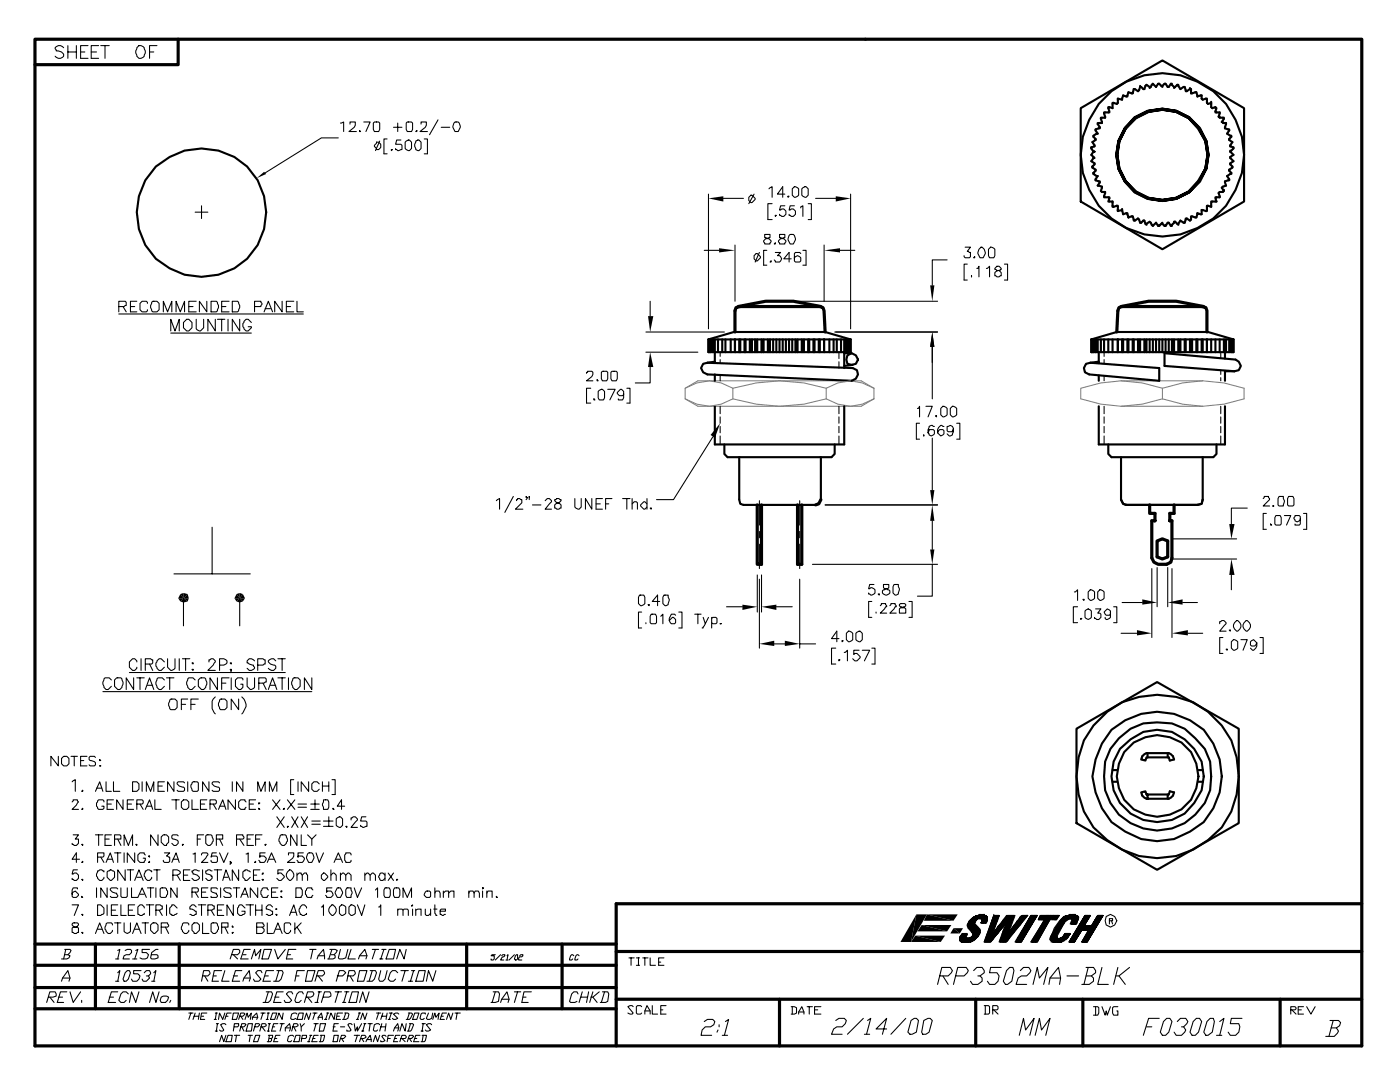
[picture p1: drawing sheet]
<svg xmlns="http://www.w3.org/2000/svg" width="279mm" height="216mm" viewBox="0 0 279 216" stroke-linecap="round" stroke-linejoin="round" font-family="sans-serif">
<g fill="none" stroke="#000" stroke-width=".42">
<path d="M221.8 18.2a16.3 16.3 0 0 1 26.1 9.1 16.3 16.3 0 0 1-7.3 17.4 16.3 16.3 0 0 1-18.8-1.1 16.2 16.2 0 0 1-2.5-22.9zM226.1 18.4v.2M227.5 17.1v.3M237.5 17.6v.2M31.1 33.2a13.2 13.2 0 0 1 20.3 2.8 12.9 12.9 0 0 1-9.5 19.2 12.9 12.9 0 0 1-14.2-16l1.3-3.2zM215.7 21.6l16.3-9.5 16.3 9.5v18.6l-16.3 9.5-16.3-9.5zM217.8 29.4l.4 .9h.2h-.2l-.4 .6 .6 .6h-.2l-.4 .7 .6 .4v.2l-.4 .4M217.8 29.4l.6-.2-.4-.8 .6-.5v-.2l-.4-.4v-.2l.9-.4-.5-.9 .9-.2-.4-.8 .2-.3h.6l-.2-1h.9l-.3-1.1h1.1l-.2-.8 .2-.2 .6 .2v-1.1l.9 .2 .2-.2v-.8l.8 .2 .2-.9 .9 .3 .2-.9 .9 .2 .2-.8 .8 .4 .4-.8 .9 .4 .4-.9 .6 .5v.2l.7-.9 .6 .7 .4-.7h.2l.7 .7v-.3l.4-.4h.2l.4 .7h.3l.4-.7h.2l.4 .9 .6-.7h.3l.4 .9 .8-.4 .2 .8 1.1-.4v.8l1.1-.2 .2 .9 .8-.3v.7l.2 .2 .9-.2v.8l.2 .2 .6-.2v.9l.2 .2 .7-.2v.2h.2l-.2 .8h.8l-.2 .9h.2v.2h.9l-.5 .8h.2v.2h.7l-.2 1.1 .8 .2-.4 .9 .8 .4-.4 .8 .7 .5-.5 .8 .7 .2v.2l-.7 .7M217.8 29.4v.2M218 33.2v.2l.6 .5v.2l-.4 .4M218 33.2v.2M218.2 34.5v.2l.9 .4-.5 .9 .9 .2-.4 .8 .8 .2-.2 .9 .2 .2h.7l-.3 1.1h1.1l-.2 .8h.8v1.1l1.1-.2v1"/>
<path d="M218.2 34.5v.2M219.1 24.5v.3M221.2 21.4v.2M241.7 20.3v.2M244.3 37.9v.2M245.5 30.3l.7 .6-.7 .4v.2l.7 .7-.7 .4 .5 .8-.7 .5 .4 .8-.8 .4 .4 .9-.8 .2 .2 .8-.9 .5 .5 .6-.3 .2h-.6l-.2 .2 .2 .9h-.8l.2 .8h-1.1v1.1l-.8-.2v1l-1.1-.2v.9l-.8-.3-.2 .9-1.1-.2v.6l-.2 .2-.9-.4-.2 .8-.8-.4-.4 .9-.7-.7h-.2l-.4 .9h-.2l-.4-.7h-.3l-.4 .7h-.2l-.4-.4v-.3l-.7 .7h-.2l-.4-.7-.6 .7-.7-.9-.6 .5v.2l-.4-.9-.9 .4-.4-.8-.8 .4-.2-.8-.9 .2M245.5 30.1v.2M223.1 41.9v.2l.8-.2 .2 .9 .9-.3 .2 .9M223.9 41.7v.2M225.2 43.2v.2M230.1 44.9v.2M231.3 44.9v.2"/>
<path d="M232.6 44.9v.2M236.4 44.2v.2M140.3 72.6l.9-.2 29 1 .8 .5 .2 .8-.4 .9-.8 .4-28.8-1.3-.9-.4-.4-.9zM141.4 67.7l5.1-1.5h18.2l5.1 1.5M141.4 67.7h28.4M141.4 67.7v2.6h28.4v-2.6M141.6 67.7v2.6M141.8 67.7v2.6M142.2 67.7v2.6M142.7 67.7v4.7M142.7 74.7v1.3M142.7 72.2l-1.5 .2"/>
<path d="M143.3 67.7v2.6M144.1 67.7v2.6M144.8 67.7v2.6M145.8 67.7v2.6M146.7 67.7v2.6v-2.6M147.5 67.7v2.6M147.7 67.7v2.6M148.6 67.7v2.6M148.8 67.7v2.6M149.6 67.7v2.6M150.1 67.7v2.6M150.7 67.7v2.6"/>
<path d="M151.1 67.7v2.6M152 67.7v2.6M152.4 67.7v2.6M153.2 67.7v2.6M153.7 67.7v2.6M154.3 67.7v2.6M154.9 67.7v2.6M155.6 67.7v2.6M156.2 67.7v2.6M156.8 67.7v2.6M157.5 67.7v2.6M158.1 67.7v2.6"/>
<path d="M158.7 67.7v2.6M159.2 67.7v2.6M160 67.7v2.6M160.4 67.7v2.6M161.3 67.7v2.6M161.5 67.7v2.6M162.3 67.7v2.6M162.6 67.7v2.6M163.4 67.7v2.6M163.6 67.7v2.6M164.5 67.7v2.6v-2.6M165.5 67.7v2.6"/>
<path d="M166.4 67.7v2.6M167 67.7v2.6M167.8 67.7v2.6M168.5 67.7v5.7M168.5 70.5h1.5M168.9 67.7v2.6M169.1 70.9l.9-.4 .8 .4 .4 .8-.4 .9-.8 .2-.9-.2-.2-.9zM169.3 67.7v2.6M169.5 67.7v2.6M170.2 72.8l-1.7 .2M216.7 72.6l.9-.2 13.7 1v2.6l-13.9-1.3-.9-.4-.2-.9zM217.8 67.7l5.1-1.5h18.2l5.1 1.5"/>
<path d="M217.8 67.7h28.4M217.8 67.7v2.6h28.4v-2.6M218 67.7v2.6M218.2 67.7v2.6M218.6 67.7v2.6M219.1 67.7v2.6M219.3 70.3v2.1M219.3 74.9v1.1M219.3 72.2l-1.7 .2M219.7 67.7v2.6M220.3 67.7v2.6M221.2 67.7v2.6"/>
<path d="M222 67.7v2.6M223.1 67.7v2.6v-2.6M223.9 67.7v2.6M224.1 67.7v2.6M225 67.7v2.6M225.2 67.7v2.6M226.1 67.7v2.6M226.3 67.7v2.6M227.1 67.7v2.6M227.5 67.7v2.6M228.4 67.7v2.6M228.8 67.7v2.6"/>
<path d="M229.4 67.7v2.6M230.1 67.7v2.6M230.7 67.7v2.6M231.3 67.7v2.6M232 67.7v2.6M232.4 70.5l14.2 1.2 .6 .5 .4 .8-.4 .9-.8 .2-14-1.1zM232.6 67.7v2.6M233.3 67.7v2.6M233.9 67.7v2.6M234.3 67.7v2.6M235.2 67.7v2.6M235.6 67.7v2.6"/>
<path d="M236.4 67.7v2.6M236.6 67.7v2.6M237.5 67.7v2.6M237.9 67.7v2.6M238.8 67.7v2.6M239 67.7v2.6M239.8 67.7v2.6M240 67.7v2.6M240.9 67.7v2.6v-2.6M241.7 67.7v2.6M242.6 67.7v2.6M243.4 67.7v2.6"/>
<path d="M244.3 67.7v2.6M244.5 70.3v1.2M244.7 67.7v2.6M245.3 67.7v2.6M245.7 67.7v2.6M246 67.7v2.6M246.4 74.1h-1.9v1.9M142.7 81.1v7.6h25.8v-7.6M144.6 88.7v1.9l.6 .6h20.7l.7-.6v-1.9M147.5 91.2v8.5l.2 .8 .7 .2h14.4M163.8 91.2v8.5M219.3 81.1v7.6h25.2v-7.6"/>
<path d="M221.2 88.7v1.9l.6 .6h20.3l.7-.6v-1.9M223.7 91.2v8.5l.4 .8 .7 .2h14.2l.8-.2 .2-.8v-8.5M214.8 145.4l16.1-9.3 16.3 9.3v18.8l-16.3 9.4-16.1-9.4zM218.2 144.8a15.4 15.4 0 0 1 12.7-6.2 16.1 16.1 0 0 1 15.9 19.9l-1.1 3.4-1.9 3.2a16.9 16.9 0 0 1-16.5 5.7l-3.4-1.3-2.9-1.9a15.4 15.4 0 0 1-6.2-12.7l.5-3.8 1-3.4zM221.8 145.6a13.6 13.6 0 0 1 18.4 0 13.6 13.6 0 0 1 0 18.4l-2.7 1.9a11.9 11.9 0 0 1-12.9 0l-2.8-1.9-1.9-2.7-1.3-3.2-.6-3.2 .6-3.4 1.3-3.1zM222 156h.9M222 153.7h.9M223.3 147.3l2.3-1.9 2.6-1 2.7-.3 3 .3 2.5 1 2.1 1.9 1.9 2.1 1.1 2.6 .2 2.9-.2 2.8a10.9 10.9 0 0 1-9.1 7.9 10.9 10.9 0 0 1-10.8-5.4l-1-2.5-.3-2.8 .3-2.9 1-2.6zM223.5 149.4l2.1-1.9a8.8 8.8 0 0 1 12.7 1.9 8.6 8.6 0 0 1 0 10.8 8.9 8.9 0 0 1-12.7 2.1 9.3 9.3 0 0 1-2.1-12.9zM224.4 150.1a8.2 8.2 0 0 1 12.1-1.4 8.2 8.2 0 0 1 0 12.2 8.2 8.2 0 0 1-12.1-1.3 8.4 8.4 0 0 1 0-9.5zM227.7 158.1l.9-.2 .2 .6h4.5l.2-.6 .8 .2-.2 .6-.8 .7h-4.5l-.8-.7zM228 150.9l.8-.6h4.5l.8 .6 .2 .6-.8 .3-.2-.7h-4.5l-.2 .7-.9-.3z"/>
<path d="M229 150.3v.8M229 158.5v.9M233 150.3v.8M233 158.5v.9M239.2 156h.8M239.2 153.7h.8"/>
</g>
<g fill="none" stroke="#000" stroke-width=".63">
<path d="M7 7.8h264.8v200.9h-264.8zM35.6 7.8v5.1h-28.6M226.5 23.5a9.2 9.2 0 0 1 10.7 0 9.2 9.2 0 0 1 3.5 10.1l-1.5 2.6a8.8 8.8 0 0 1-12.5 2.1 9.1 9.1 0 0 1-2.1-12.7 9.1 9.1 0 0 1 12.7-2.1l1.9 2.1a8.9 8.9 0 0 1-4.5 14 8.9 8.9 0 0 1-11.4-6 9.4 9.4 0 0 1 3.2-10.1zM146.7 66.2v-4.2l.2-.6 .8-.2h15.9l.6 .2 .3 .6 .2 4.2M147.3 61.2l5.5-1.1h5.5l5.5 1.1M222.9 66.2l.2-4.2 .2-.6 .6-.2h15.9l.9 .2 .2 .6v4.2M223.7 61.2l5.5-1.1h5.5l5.5 1.1M163.8 99.7l-.4 .8-.6 .2M151.1 100.7v11.9h.9v-11.9M159.2 100.7v11.9h.8v-11.9M229.4 100.7v1.7h1.1v1.5h-.6v7.4l.4 .9 .8 .4h1.7l.9-.4 .2-.9v-7.4h-.4v-1.5h.8v-1.7M230.9 107.9l1.1-.4 1 .4v3.2l-1 .4-1.1-.4z"/>
<path d="M7 188.4h116M7 197.1h116M7 192.6h116M19 188.4v12.9M35.8 188.4v12.9M93.1 188.4v12.9M112.2 188.4v12.9M123 189.9h148.8M123 199.4h148.8M155.6 199.4v9.3M194.7 199.4v9.3M216.1 199.4v9.3"/>
<path d="M255.5 199.4v9.3M271.8 180.3h-148.8v28.4M7 201.3h116"/>
</g>
<g fill="none" stroke="#000" stroke-width=".21">
<path d="M12.7 9.5a.93 .93 0 0 0-.9-.4 .93 .93 0 0 0-.8 .6l.2 .5a1.15 1.15 0 0 1 1.5 1 1.03 1.03 0 0 1-1.7 0M13.5 9.1v2.5M13.5 10.4h1.7M15.2 9.1v2.5M16.1 10.4h.8M17.6 9.1h-1.5v2.5h1.5M18.2 10.4h1.1M19.7 9.1h-1.5v2.5h1.5M20.1 9.1h1.7M21 9.1v2.5M27.7 9.1a.81 .81 0 0 1 1.1 .6l.2 .5v.4l-.2 .4a.81 .81 0 0 1-1.1 .6l-.4-.4-.2-.6 .2-1.1zM29.8 10.4h.9"/>
<path d="M31.3 9.1h-1.5v2.5M67.5 27.5h-3.4l-11.2 7M67.9 24.6l.7-.3v1.9M69.8 24.8v-.5h1.1v.7l-.2 .4-1.1 .8h1.5M71.8 26l.2 .2h-.2zM72.6 24.3h1.3l-.9 1.9M74.5 24.6a1.06 1.06 0 0 1 1.3 0v1.2l-.2 .4h-.9l-.2-.4zM75.1 28.4h.5l.4 .4v.6l-.4 .4h-.5v-.2l-.4-.4zM75.8 28.2l-.9 1.9M77.3 27.7h-.7v3h.7M78.1 29.8h.2l-.2 .3zM78.5 25.4h1.7"/>
<path d="M79.4 24.6v1.6M80 27.9h-.8l-.2 .9h1l.2 .2v.8l-.8 .3-.4-.3v-.2M81.1 24.6l.2-.3h.8l.2 .3v1.2l-.2 .4h-.8l-.2-.4zM81.1 28.2l.6-.3 .4 .5v1.2l-.4 .5-.8-.5v-1.2zM83 28.2l.6-.3 .4 .5v1.2l-.4 .5-.6-.3-.2-.6zM83.2 26v.2h-.2zM84 24.8v-.5h1.1v.7l-.2 .4-1.1 .8h1.5M84.7 27.7h.6v3h-.6M87.4 23.9l-1.7 3M88.1 25.4h1.6M90.6 24.6a.75 .75 0 0 1 1.1 0l.2 .8-.5 .8h-.6l-.4-.8zM141.4 38.7v26.9"/>
<path d="M144.4 39.6h4M149.9 38.9h.2l.6 .7v.2l-.6 .6h-.2l-.5-.4v-.6zM150.5 38.7l-1.1 1.9M153.5 37.7l.6-.4v2.1M156.6 38.7h-1.4l1-1.4v2.1M157.3 39.2h.2l-.2 .2zM158.1 37.7l.4-.4 .9 .4v1.2l-.2 .3-.7 .2-.4-.5zM160 37.7l.7-.4h.2l.4 .4v1.2l-.4 .5-.9-.5zM162.8 39.6h4M169.8 38.7v26.9M38.9 42.3h2.6M40.2 41.1v2.5"/>
<path d="M140.5 50h3M146.7 48.9v11.2M150.9 50.6h.2l.7 .6v.2l-.7 .7h-.2l-.4-.5v-.6zM151.6 50.4l-.9 1.9M152.6 46.8v.6l.9 .2 .4 .4-.2 .7h-1.1l-.2-.7 .4-.4 .9-.2v-.6zM153 50h-.6v2.9h.6M153.7 52.3l.2-.2v.2zM154.1 40.6h-.9v3.2h.9M154.5 48.7l.2-.2v.2zM154.7 50.4h1.1l-.6 .6h.4l.4 .6-.4 .7h-.9l-.2-.4M154.7 43h.2l-.2 .2zM155.6 46.8v.6l.8 .2 .4 .4-.2 .7h-1l-.2-.7 .4-.4 .8-.2v-.6z"/>
<path d="M156.6 41.1h-.8l-.2 .8 .4-.2h.4l.4 .4v.7l-.4 .4h-.4l-.4-.2v-.2M157.5 47a.75 .75 0 0 1 1 0l.3 .8-.5 .9h-.6l-.4-.9zM157.9 51.6h-1.5l1.1-1.2v1.9M158.5 41.1h-.8l-.2 .8 .4-.2h.4l.5 .4v.7l-.5 .4h-.4l-.4-.2v-.2M159.8 50.6l-.2-.2h-.8l-.3 .2v1.5l.3 .2h.8l.2-.2v-.7l-.2-.2-.4-.2-.7 .4v.2M159.8 41.5v-.2l.4-.2v2.1M160.2 50h.7v2.9h-.7M161.3 40.6h.6v3.2h-.6M164.5 48.9v11.2M167.6 50h3M189 51.9h-2.9v5M192.6 49.3h1.1l-.7 .9 .7 .2v.8l-.2 .2h-.9l-.2-.4"/>
<path d="M193 52.7h-.6v3.2h.6M193.9 55v.2v-.2M194.3 51.4l.2-.2v.2zM194.9 53.6h.3l.2-.5v2.1M195.8 49.3h.2l.4 .4 .2 .7-.4 1h-.6l-.4-.8 .2-.9zM196.8 53.6h.3l.4-.5v2.1M197.7 49.3l.8 .4v1.3l-.2 .4h-.8l-.2-.4v-1.3zM198.5 53.6v.2l.5 .2h.4l.4 .4v.6l-.4 .2h-.4l-.5-.2v-.6l.3-.2 .4-.2h.4v-.2h.2v-.2l-.4-.5h-.4zM200.4 52.7h.7v3.2h-.7M23.7 61.2h1.1l.4-.2v-.7l-.2-.2h-1.3v2.1M23.7 62.7h36.8M24.6 61.2l.6 1"/>
<path d="M26 61.2h.9M27.3 60.1h-1.3v2.1h1.3M29.4 60.5l-.2-.4h-.8l-.5 .4v1.3l.5 .4h.8l.2-.4M30.3 60.3l.2-.2h.8l.5 .4v1.3l-.5 .4h-.8l-.2-.2-.2-.6zM32.6 62.2v-2.1l.8 2.1 .9-2.1v2.1M34.1 66v-2.3l.8 2.3 .9-2.3v2.3M34.1 66.5h16.1M35.1 62.2v-2.1l.9 2.1 .8-2.1v2.1M37.3 63.7h.4l.6 .6v1.1l-.6 .6h-.4l-.7-.6v-1.1zM37.7 61.2h.8M39.2 60.1h-1.5v2.1h1.5M39.2 63.7v1.9l.6 .4h.2l.6-.6v-1.7"/>
<path d="M41.3 60.1v2.1l-1.5-2.1v2.1M42.1 60.1h1.1l.2 .2 .2 1.1-.4 .8h-1.1zM43 63.7v2.3l-1.5-2.3v2.3M43.4 63.7h1.5M44.2 61.2h.9M44.2 63.7v2.3M45.5 63.7v2.3M45.7 60.1h-1.5v2.1h1.5M46.4 60.1h1l.2 .2 .2 1.1-.4 .8h-1zM47.8 63.7v2.3l-1.4-2.3v2.3M50.2 64.3l-.7-.6h-.4l-.4 .4-.2 .5v.6l.6 .8h.4l.7-.6v-.2h-.7M50.8 61.2h1.3l.2-.5-.2-.6h-1.3v2.1"/>
<path d="M52.7 62.2l.9-2.1 .8 2.1M52.9 61.6h1.1M56.3 60.1v2.1l-1.5-2.1v2.1M57.2 61.2h.8M58.6 60.1h-1.4v2.1h1.4M59.3 60.1v2.1h1.2M117.1 74.5l.2-.4h.8l.2 .2v.4l-.2 .4-1 .9h1.2M117.9 77.5h-.8v2.9h.8M118.5 79.6l.2 .2h-.2zM119.2 75.8l.2 .2h-.2zM119.4 78.1l.6-.4h.2l.5 .4v1.3l-.3 .4h-.8l-.2-.4zM120.2 74.1h.9l.2 .2v1.3l-.2 .4h-.9l-.2-.4v-1.3z"/>
<path d="M121.3 77.7h1.5l-1.1 2.1M121.9 74.3a1.06 1.06 0 0 1 1.3 0v1.3l-.2 .4h-.9l-.2-.4zM124.5 78.5l-.3 .5h-.6l-.4-.5v-.2l.6-.6h.2l.5 .4v1.3l-.3 .4h-.8v-.2M125.1 77.5h.6v2.9h-.6M128.9 66.3h15.7M128.9 70.3h10.4M129.8 73.2v3.2h-3M129.8 60.1v3M143.7 70.3v.8M143.7 71.8v.6M143.7 74.9v1.1M157.7 60.1h29.4"/>
<path d="M166.6 66.3h20.5M167.4 70.3v1.2M167.4 72.2v1.2M186.1 69.2v10.4M220.3 70.3v.8M220.3 71.8v.8M220.3 74.9v1.1M243.6 70.3v1.2M243.6 73.9v.8M243.6 75.4v.6M99.1 99.9l.6-.4v2.1M102.4 99.1l-1.6 3.1"/>
<path d="M103.1 99.9l.2-.4h.4l.4 .2v.6l-1.2 1.3h1.5M105.2 99.3h-.2v-.2l.2 .2-.2 .4M105.6 99.3v-.2v.6M108.8 99.9l.4-.4h.4l.5 .4v.2l-1.3 1.5h1.3M110.7 99.7v.2l.4 .4 .9 .5v.6l-.5 .2h-.4l-.4-.2v-.6l.8-.5 .5-.4v-.2l-.5-.2h-.4zM114.7 99.5v1.7l.7 .4h.2l.4-.4v-1.7M118.1 99.5v2.1l-1.3-2.1v2.1M120.2 99.5h-1.2v2.1h1.2M122.1 99.5h-1.2v2.1M124.2 99.5h1.5M125.1 99.5v2.1M126.2 99.5v2.1"/>
<path d="M129.1 99.5v2.1M142.2 87.2l-7.8 12.5h-3.4M143.7 81.1v1.4M143.7 83.2v1.3M143.7 85.1v1.3M143.7 87v1.7M151.6 99.9v4.9M159.6 99.9v4.9M167.4 81.1v1.4M167.4 83.2v1.3M167.4 85.1v1.3M167.4 87v1.7"/>
<path d="M183.1 81.5h.2l.2-.4v2.1M183.5 84.5h-.6v3.1h.6M184.4 86.8v.2v-.2M184.8 81.1h1.3l-.9 2.1M186.1 87.4v10.4M186.5 85.1l-.7-.2-.4 .2-.2 .6v.7l.2 .4 .4 .2 .5-.2 .2-.2v-.7l-.2-.2h-.9l-.2 .7M186.7 83h.2v.2zM188.2 81.1l.8 .4v1.3l-.6 .4h-.2l-.5-.4v-1.3zM188.4 85.1l-.4-.2a1.21 1.21 0 0 0-.9 1.5l.6 .6 .7-.4v-.7l-.2-.2h-.7l-.4 .7M190.1 81.1l.8 .4v1.3l-.6 .4h-.2l-.4-.4v-1.3zM190.3 85.5l-.2 .6h-.9l-.2-.2v-.8l.7-.2 .4 .2a1.71 1.71 0 0 1 0 1.7l-.7 .2-.4-.4M190.9 84.5h.7v3.1h-.7"/>
<path d="M220.3 81.1v1.4M220.3 83.2v1.3M220.3 85.1v1.3M220.3 87v1.7M243.6 81.1v1.4M243.6 83.2v1.3M243.6 85.1v1.3M243.6 87v1.7M252.1 99.5l.2-.4h.9l.2 .6-1.3 1.3h1.3M255.3 99.1h.8v.4l.2 .4-.2 1.1h-.8l-.2-.2v-1.3zM257.2 99.1h.8l.2 .4v1.3l-.2 .2h-.8l-.2-.2v-1.3zM34.7 114.5h15.3"/>
<path d="M36.6 119.4v5.5M42.3 105.2v9.3M47.8 119.4v5.5M106.3 100.8h1.6M119 100.5h.8M120.9 100.5h.6M126.2 100.5l.4-.4h.4l.2 .2v1.3M127.6 118.7h.9l.2 .5v1.2l-.6 .5h-.3l-.4-.5v-1.2zM129.1 100.5l-.4-.4h-.2l-.7 .7v.2l.7 .6h.2l.4-.4M129.8 101.4h.2v.2zM132.5 118.7h.8v.5l.3 .4-.3 1-.4 .3h-.2l-.4-.5v-1.2zM151.1 114.7v7.4"/>
<path d="M151.6 106v1.3M151.6 108.6v4.9M151.6 115.6v13.7M152 114.7v7.4M159.6 106v1.3M159.6 108.6v4.9M159.6 115.6v13.7M162.1 112.6h25M164.7 100.8h22.4M174.4 116.6h-.8l-.2 .9 .4-.2 .6 .2 .2 .2v.6l-.6 .4-.6-.2v-.2M175.3 118.5h.2v.2zM176.3 116.6v.7l.2 .2h.5l.4 .2 .2 .2v.4a.85 .85 0 0 1-1.5 0v-.4l.2-.2 .4-.2h.5l.2-.2v-.7z"/>
<path d="M178.4 116.6h.9v.5l.2 .4-.2 1-.4 .2h-.3l-.4-.4v-1.2zM186.1 112.6v6.4h-3M186.1 103.9v5.7M214.4 118.1h.2l.5-.4v2.1M216.1 119.6h.2v.2zM217.2 118.1l.4-.4 .8 .4v1.3l-.2 .2-.6 .2-.4-.4zM219.1 118.1l.4-.4 .8 .4v1.3l-.2 .2-.6 .2-.4-.4zM229.9 113.5v13.7M230.9 113.2v7.9M233 113.2v7.9M233.9 113.5v13.7M233.9 111.5h12.9"/>
<path d="M233.9 107.5h12.9M245.7 114.7v3M248.9 101.4h-3.2v3.2M252.7 102.4h-.6v3.2h.6M253.6 104.6l.2 .2h-.2zM254.2 101h-.2h.2M254.6 102.9h.9l.2 .4v1.3l-.2 .2h-.9l-.2-.2v-1.3zM256.3 102.9h1.3l-.8 1.9M259.5 103.5l-.2 .4-.4 .2-.5-.2-.2-.4 .2-.6h.9l.2 .2v1.5l-.2 .2h-.9v-.2M260.1 102.4h.7v3.2h-.7M20.5 138h41.7M22.2 135.7l-.4-.4h-.8l-.5 .8 .2 1.1 .5 .4h.4l.6-.7"/>
<path d="M22.9 135.7l.4-.4h.8l.2 .2 .3 1-.3 .7-.4 .4h-.4l-.6-.7zM25.8 134.2h31.1M26.7 135.3v2.3l-1.5-2.3v2.3M27.3 132.1v-.2l-.4-.5h-.4l-.7 .7v1l.7 .7h.4l.4-.5v-.2M27.3 135.3h1.5M27.9 135.3v2.3M28.2 131.4v2.4M29 132.5h1.3l.2-.2v-.6l-.4-.3h-1.1v2.4M29 137.6l.8-2.3 .9 2.3M29.4 136.7h1.1M29.8 132.5l.7 1.3M32.8 132.1l-.6-.7h-.4l-.7 .9v.6l.7 .9h.4l.6-.7"/>
<path d="M32.8 135.7l-.4-.4h-.9l-.4 .8 .2 1.1 .5 .4h.4l.6-.7M33.2 135.3h1.5M33.4 131.4v1.7l.7 .7 .8-.5v-1.9M33.9 135.3v2.3M34.1 139.5h.8l.4 .4v1.3l-.4 .4h-.8l-.2-.2-.2-1.1zM35.8 131.4v2.4M36.4 131.4h1.5M37 131.4v2.4M37.5 139.5h-1.3v2.1M38.3 132.3h.2v.2zM38.3 133.6h.2v.2zM38.9 135.7l-.4-.4h-.8l-.4 .8 .2 1.1 .4 .4h.4l.6-.7"/>
<path d="M39.6 135.7l.4-.4h.9l.2 .2 .2 1-.2 .7-.5 .4h-.4l-.6-.7zM39.6 139.5h-1.5v2.1M41.7 132.1v-.4l.4-.3h.4l.5 .5-.5 .8-1 1.1h1.5M43 139.1l-.7 .8v1.5l.7 1.1M43.4 135.3v2.3l-1.5-2.3v2.3M43.8 132.7h.9l.4-.2 .2-.2v-.4l-.6-.5h-.9v2.4M44 139.5h.9l.4 .4v1.3l-.4 .4h-.9l-.2-.2-.2-1.1zM44.2 136.3h.9M45.7 135.3h-1.5v2.3M45.9 132.3h.2v.2zM46.1 133.6v.2l-.2-.2h.2v.4l-.2 .2M46.1 135.3v2.3"/>
<path d="M47.6 139.5v2.1l-1.5-2.1v2.1M48.3 139.1a2.42 2.42 0 0 1 .8 1.9l-.8 1.5M48.5 135.7l-.2-.4h-.9l-.4 .4v1.2l.6 .7h.4l.5-.4v-.7h-.5M49.3 135.3v1.6l.7 .7 .8-.4v-1.9M50.8 131.9l-.6-.5h-.5l-.4 .5v.4l1.3 .4 .2 .4a.81 .81 0 0 1-1.1 .7l-.4-.5M51.4 132.7h1.1l.4-.2v-.8l-.4-.3h-1.1v2.4M51.6 136.3h1.1l.4-.2v-.6l-.2-.2h-1.3v2.3M52.5 136.3l.6 1.3M53.6 137.6l.8-2.3 .8 2.3M54 136.7h1M55 131.9l-.4-.5a.81 .81 0 0 0-1 .7l.4 .4 .8 .2 .2 .2v.4l-.4 .5h-.4l-.6-.5M55.5 131.4h1.4"/>
<path d="M55.5 135.3h1.4M56.3 131.4v2.4M56.3 135.3v2.3M57.6 135.3v2.3M58.4 135.5l.2-.2h.9l.4 .4v1.2l-.6 .7h-.5l-.4-.4-.2-.7zM62.2 135.3v2.3l-1.5-2.3v2.3M128.1 122.1h-.7v3.2h.7M128.9 124.2v.3M129.3 120.6h.2v.3zM130 122.6h.8l.2 .4v1.2l-.2 .3h-.8l-.2-.3v-1.2zM131.7 120h-1.5l1-1.3v2.2M131.9 123l.4-.4v1.9"/>
<path d="M134.8 122.8l-.2-.2h-.6l-.4 .8v.4l.2 .4 .2 .3h.6l.2-.3v-.6l-.4-.4h-.2l-.6 .6M135.5 122.1h.6v3.2h-.6M138.6 122.6h1.3M139.3 122.6v1.9M140.3 123.2l.5 1.3 .6-1.3M140.8 124.5l-.5 .8h-.2M142 123.4l.2-.2h.7l.2 .2v.8l-.2 .3h-.7l-.2-.3M142 123.2v2.1M143.9 124.5h-.2h.2M145 121.1h3.2M154.5 128.5h2.1M154.9 121.1h3.2"/>
<path d="M159.6 128.5h3.2M166.8 129.3h-.9v3.2h.9M167.4 127.4h-1.5l1.1-1.5v2.2M167.4 131.7h.2l-.2 .2zM168.1 127.8h.2l-.2 .3zM168.5 130.2h.2l.4-.4v2.1M168.9 126.4l.4-.5 .9 .5v1.2l-.2 .2-.7 .3-.4-.5zM171 126.2l.7-.3 .4 .5v1.2l-.4 .5-.9-.5v-1.2zM171.4 129.8h-1v.8l.2-.2h.4l.7 .6v.2l-.7 .7h-.4l-.4-.5M172.1 129.8h1.5l-1.1 2.1M174 120h-.6v3.2h.6M174 129.3h.6v3.2h-.6"/>
<path d="M174.8 122.1v.2M175.7 120.9l.2-.5h.8l.3 .7h-.3l-.2 .4-.8 .8h1.3M177.6 120.9l.2-.5h.8l.3 .7h-.3l-.2 .4-.8 .8h1.3M179.7 120.4l-.2 .2 .2 .5 .9 .2 .2 .2v.8h-1.3v-.8l1.3-.6-.2-.5zM181.4 120h.6v3.2h-.6M215.1 121.1h-.9v3.1h.9M215.7 123.4h.2l-.2 .2zM216.7 121.7l.5-.2 .6 .4v1.3l-.6 .4-.7-.4v-1.3zM218.7 121.5h1l-.6 .8h.4l.2 .3v.6l-.4 .4h-.4l-.5-.2v-.2M221.6 122.1v.5l-.2 .2h-.6l-.2-.2-.3-.5 .7-.6 .6 .4v1.3l-.6 .4h-.2l-.2-.4M222.2 121.1h.7v3.1h-.7M223.7 126.4h3.2"/>
<path d="M223.9 120.2h4.1M236 120.2h3M237.1 126.4h2.9M243.4 124.5v-.5l.4-.2h.5l.4 .4v.3l-1.3 1.4h1.3M244.1 127.2h-.7v3.2h.7M244.7 129.5h.2v.3zM245.3 125.7h.2v.2zM245.7 128.1l.5-.5 .8 .5v1.2l-.2 .2-.6 .3-.5-.5zM246.8 123.8a1.08 1.08 0 0 1 .9 1.1 1.08 1.08 0 0 1-.9 1 1.18 1.18 0 0 1-.7-1 1.18 1.18 0 0 1 .7-1.1zM247.6 127.6h1.3l-.8 2.2M248.7 123.8a1.08 1.08 0 0 1 .9 1.1 1.08 1.08 0 0 1-.9 1 1.18 1.18 0 0 1-.6-1 1.18 1.18 0 0 1 .6-1.1zM250.8 128.3l-.4 .6h-.6l-.2-.2v-.6l.6-.5 .6 .7a1.21 1.21 0 0 1-.8 1.5l-.4-.5"/>
<path d="M251.5 127.2h.6v3.2h-.6M11.6 150.9v1.9l-1.4-1.9v1.9M12.3 151.3l.4-.4h.6l.5 .4v1.1l-.5 .4h-.6l-.4-.4zM14.2 150.9h1.3M14.4 156l.6-.4v2.3M14.8 150.9v1.9M16.1 151.8h.6M16.5 157.7v.2h-.2zM17.4 150.9h-1.3v1.9h1.3M19.1 157.9l.8-1.9 .6 1.9M19.1 151.1l-.3-.2h-.8l-.2 .2v.5l.2 .2 .8 .2 .3 .2v.4l-.3 .2h-.8l-.2-.2M19.3 157.3h1"/>
<path d="M19.9 151.6l.2 .2h-.2zM19.9 152.8h.2h-.2M21.2 156v1.9h1M22.6 156v1.9h1.3M22.6 159.6h-1.2v1.9h1.2M24.6 159.6v1.9l-1.3-1.9v1.9M26.5 156h.8l.4 .4v1.1l-.4 .4h-.8zM26.7 159.6h-1.3v1.9h1.3M28.4 156v1.9M29.2 157.9v-1.9l.9 1.9 .6-1.9v1.9M30.9 159.6v1.9h1.3M31.5 156.8h.9"/>
<path d="M32.8 156h-1.3v1.9h1.3M34.3 159.6h1.5M34.7 156v1.9l-1.3-1.9v1.9M35.1 159.6v1.9M36.2 140.5h.8M36.8 156.2l-.2-.2h-1l-.3 .4 .5 .4 .8 .3 .2 .2v.4l-.2 .2h-1l-.3-.2M37.5 156v1.9M38.1 140.5h.8M38.3 156.2l.2-.2h.9l.2 .2v1.5l-.2 .2h-.9l-.2-.2-.2-.6v-.5zM38.3 159.6v1.9h1.3M41.3 159.6h-1.3v1.9h1.3M41.7 156v1.9l-1.3-1.9v1.9"/>
<path d="M43.8 156.2l-.2-.2h-1.1l-.2 .4 .5 .4 .8 .3 .2 .2v.4l-.2 .2h-1.1l-.2-.2M46.4 156v1.9M47 159.6v1.9l-1.5-1.9v1.9M48.5 156v1.9l-1.3-1.9v1.9M51 159.6h-1.3v1.9h1.3M51.4 157.9v-1.9l.7 1.9 .8-1.9v1.9M53.8 157.9v-1.9l.6 1.9 .8-1.9v1.9M54.4 159.6l1.5 1.9M55.9 159.6l-1.5 1.9M57.4 159.6l1.4 1.9M58.6 155.6h-.6v2.9h.6M58.8 159.6l-1.4 1.9"/>
<path d="M59.5 156v1.9M61.6 156v1.9l-1.5-1.9v1.9M62.9 159.6v1.7M63.7 156.4l-.4-.4h-.6l-.5 .4v1.1l.5 .4h.6l.4-.4M64.3 156.8h1.3M64.3 156v1.9M64.6 159.6h.8l.2 .4v1.1l-.2 .4h-.8v-.4l-.3-.4zM65.6 156v1.9M66.3 155.6h.6v2.9h-.6M14.4 160l.2-.4h.9l.2 .4-1.3 1.5h1.3M14.6 166.6h1.1l-.7 .8h.7v.9l-.5 .4h-.4l-.4-.2v-.2M15.5 173.6h-.9l-.2 .8 .4-.2h.4l.5 .4v.7l-.5 .4h-.4l-.4-.2v-.2"/>
<path d="M15.5 177.4v-.2h-.9l-.2 .4v1.3l.2 .2h.6l.5-.5v-.2l-.7-.6-.6 .4v.2M15.9 171.4h-1.5l.8-1.2v1.9M16.3 168.5h.2v.2zM16.3 175.5h.2v.2zM16.3 178.9l.2 .2h-.2zM16.5 161.3v.2h-.2zM16.5 171.9v.2h-.2zM19.1 166.6h1.4M19.3 177.2v1.9M19.5 171h1l.2-.2v-.6h-1.2v1.9M19.7 166.6v2.1M20.1 171l.6 1.1"/>
<path d="M20.7 160l-.2-.4h-.8l-.4 .6v.7l.4 .6h.8l.2-.2v-.4h-.4M20.7 174v-.2l-.4-.2h-.4l-.4 .2-.2 .6v.4l.6 .9h.4l.4-.4v-.3M21 167.4h.8M21.2 172.1l.8-1.9 .6 1.9M21.4 174l.6-.4 .9 .4v1l-.7 .7h-.2l-.6-.7zM21.4 177.2v1.9l-1.3-1.9v1.9M21.4 160.4h.8M21.4 171.4h1M22.2 166.6h-1.2v2.1h1.2M22.9 167.4h1.2v-.6l-.2-.2h-1v2.1M22.9 170.2h1.2M23.5 177.4l-.2-.2h-1.1l-.2 .4 .4 .4 .9 .2 .2 .7-.2 .2h-1.1l-.2-.2"/>
<path d="M23.5 167.4l.6 1.3M23.5 170.2v1.9M24.1 177.2v1.7l.2 .2h.9l.2-.2v-1.7M24.8 168.7v-2.1l.8 2.1 .9-2.1v2.1M24.8 170.2v1.9M25 173.6v2.1l-1.5-2.1v2.1M25.4 160.4h.8M25.4 173.6h1.3M26 173.6v2.1M26.2 177.2v1.9h1.3l.9-1.9 .8 1.9M26.9 170.2v1.9l-1.5-1.9v1.9M26.9 175.7l.8-2.1 .9 2.1"/>
<path d="M27.1 168.5h.2v.2zM27.3 160.4h1.1l.2-.2v-.4l-.2-.2h-1.1v1.9M27.3 175h.9M27.9 160.4l.7 1.1M27.9 178.4h.9M29 161.5l.8-1.9 .7 1.9M29 170.6l-.2-.4h-.9l-.4 .4v1.1l.4 .4h.9l.2-.4v-.5h-.4M29.2 160.9h1.1M29.4 177.2h1.3M29.6 170.8h.2v.2zM29.8 171.9v.2h-.2zM30.1 177.2v1.9"/>
<path d="M30.3 174v-.2l-.5-.2h-.4l-.4 .2-.2 .6v.4l.6 .9h.4l.5-.4v-.3M30.7 173.6h1.3M31.1 177.2v1.9M31.3 173.6v2.1M31.5 166.6v2.1l-1.4-2.1v2.1M32 177.4l.2-.2h.8l.2 .2 .2 .4v.6l-.4 .7h-.8l-.2-.2zM32.2 167l.4-.4h.6l.5 .4v1.1l-.5 .4v.2h-.4l-.6-.6zM32.8 170.2h1.1l-.7 .6 .7 .2v.9l-.2 .2h-.9l-.2-.4M34.3 172.1l.8-1.9 .7 1.9M34.5 174.6h.8l.5-.2 .2-.4-.7-.4h-.8v2.1M34.5 171.4h1.1M35.3 177.2v1.9l-1.2-1.9v1.9"/>
<path d="M35.3 174.6l.7 1.1M35.6 166.8l-.3-.2h-.8l-.2 .2v.4l.2 .2 .8 .2 .3 .3v.4l-.5 .4h-.4l-.4-.4M36.2 160l.4-.4h.7l.4 .4v1.1l-.4 .4h-.7l-.4-.4zM36.4 168.5h.2l-.2 .2zM36.6 174.6h.9M37.9 173.6h-1.3v2.1h1.3M38.3 178h1.1l.2-.2v-.4l-.2-.2h-1.1v1.9M38.5 170.4l.4-.2v1.9M38.9 178l.7 1.1M39.4 167.4h.6M39.8 173.8l-.6-.2h-.5l-.4 .2 .2 .6 .9 .2 .4 .4a.81 .81 0 0 1-1.1 .7l-.4-.4M40 160.4h.9"/>
<path d="M40.2 170.6l.2-.4h.9l.2 .2-.4 .8-.9 .9h1.3M40.2 178h.9M40.4 173.6v2.1M40.6 166.6h-1.2v2.1M41.3 166.6h.8l.4 .8v.5l-.2 .4-.4 .4h-.4l-.4-.4v-1.5zM41.5 177.2h-1.3v1.9h1.3M41.9 160.4h1.1l.2-.2v-.4l-.2-.2h-1.1v1.9M42.3 173.8l-.4-.2h-.4l-.4 .2v.4l.2 .2 .8 .2v.2h.2v.5l-.4 .4h-.4l-.4-.4M42.5 160.4l.7 1.1M42.8 173.6h1.4M43.2 167.4h1.2v-.8h-1.2v2.1M43.2 170.2h-.9l-.2 .8 .2-.2h.9l.2 .2v.9l-.2 .2h-.9l-.2-.4"/>
<path d="M43.4 177.4l-.2-.2h-1.1v.6l.2 .2 .9 .2 .2 .4-.2 .5h-1.1v-.2M43.4 173.6v2.1M43.6 161.5l.8-1.9 .7 1.9M43.8 170.2l.9 1.9 .8-1.9M43.8 160.9h1.1M43.8 167.4l.6 1.3M44 177.2v1.9M44.4 175.7l.7-2.1 .8 2.1M44.7 175h.8M46.1 172.1h-.2v-.2l.2 .2-.2 .4M46.1 177.4l-.2-.2h-1l-.2 .2v.2l.4 .4 .8 .2 .2 .4-.2 .5h-1l-.2-.2M46.6 177.2h1.2"/>
<path d="M47.2 167.4h1.3l.2-.4-.2-.4h-1.3v2.1M47.2 177.2v1.9M47.6 173.6v2.1l-1.2-2.1v2.1M47.8 167.4l.9 1.3M48 179.1l.9-1.9 .6 1.9M48.3 178.4h1M49.1 160l-.2-.4h-.9l-.4 .4v1.1l.4 .4h.9l.2-.4M49.1 170.4l.4-.2v1.9M49.3 167.4h.7M49.7 160.4h.9M50 174l-.7-.4h-.4v.2l-.4 .2v1l.4 .5v.2h.4l.7-.7M50.6 166.6h-1.3v2.1h1.3"/>
<path d="M50.6 174.6h.6M51 171.9v.2h-.2zM51 167.4h.9M51.4 177.2v1.9l-1.4-1.9v1.9M51.6 160.2h.3l-.3 .2zM51.6 161.3l.3 .2h-.3zM51.9 173.6h-1.3v2.1h1.3M52.3 166.6h-1.3v2.1M52.3 175.5h.2v.2zM52.5 174.2v.2h-.2zM52.9 168.5h.2l-.2 .2zM52.9 170.2h-1v.8v-.2h.8l.4 .4-.2 .7-.2 .2h-.8l-.3-.4"/>
<path d="M53.3 172.1l.9-1.9 .8 1.9M53.6 177.6l-.3-.4h-.8l-.4 .6v.6l.4 .7h.8l.3-.5M53.8 171.4h.8M54.2 178h.8M55.2 163l1.5 2.1M55.5 177.2h-1.3v1.9h1.3M56.1 166.6h.8l.5 .8v.5l-.2 .4-.5 .4h-.4l-.6-.8v-.5zM56.1 177.8h.2l-.2 .2zM56.1 178.9l.2 .2h-.2zM56.5 173.6h-1v.8l.2-.2h.4l.6 .6v.2l-.6 .7h-.4l-.5-.4M56.7 161.3v.2h-.2zM56.7 163l-1.5 2.1"/>
<path d="M57.4 164.9h.2l-.2 .2zM57.4 174l.4-.4a1.08 1.08 0 0 1 .9 1 1.08 1.08 0 0 1-.9 1.1 1.12 1.12 0 0 1-.4-1.7zM57.6 170.6v-.4h1v.6l-.2 .4-1 .9h1.4M58.2 163l1.3 2.1M59.1 177.2h1l.2 .4v1l-.2 .5h-1zM59.3 166.6v2.1l-1.3-2.1v2.1M59.3 174.6l.4-.4h.4l.2 .4v1.1M59.3 174.2v1.5M59.5 160.4h1.7M59.5 161.1h1.7M59.5 163l-1.3 2.1M60.1 166.6v2.1h1.1"/>
<path d="M60.1 163l1.3 2.1M60.3 174.6l.4-.4h.5l.2 .4v1.1M60.5 170.2h-1v.8v-.2h.8l.4 .4-.2 .7-.2 .2h-.8l-.2-.4M61.4 166.6l.8 .8v1.3M61.4 163l-1.3 2.1M61.6 170.2h.6l.2 .2 .3 .8-.5 .9h-.6l-.4-.9 .2-.8zM62 160.4h1.7M62 161.5h1.7M62.2 163.8h1.7M62.2 164.5h1.7M62.4 177.6l-.2-.4h-.8l-.4 .6v.6l.4 .7h.8l.2-.5M63.1 170.2l.6 1.9 .9-1.9"/>
<path d="M63.1 166.6l-.9 .8M64.1 174.6l.5-.4h.2l.6 .6v.2l-.6 .7h-.2l-.5-.4zM64.6 163.8h1.9M64.6 164.9h1.9M65.6 163v1.9M66 174.6l.5-.4h.2l.4 .4v1.1M66 173.6v2.1M66.3 177.2h-1.1v.8v-.2h.8l.5 .8-.5 .5h-.8l-.2-.5M66.5 161.3l.2 .2h-.2zM66.7 172.1l.8-1.9 .9 1.9M67.1 171.4h.8M67.3 163.2l.6-.2 .5 .4v1.3l-.5 .4-.8-.4v-1.3z"/>
<path d="M67.3 177.2h.6l.5 .8-.5 1.1h-.6l-.4-.9zM67.9 174.6l.5-.4h.2l.4 .4v1.1M67.9 174.2v1.5M68.8 160.9h-1.5l.9-1.3v1.9M69 164.9h.2v.2zM69 174.6l.4-.4h.2l.5 .4v1.1M69.2 177.2h.9v.4l.2 .4-.2 1.1h-.9l-.2-.5v-1zM70.1 163.6v-.4l.4-.2h.4l.4 .4v.2l-1.2 1.5h1.2M70.1 170.6l-.3-.4h-.8l-.2 .4v1.1l.2 .4h.8l.3-.4M70.7 177.2l.6 1.9 .9-1.9M72.8 174.6l.4-.4h.2l.5 .4v1.1M72.8 174.2v1.5"/>
<path d="M73 163h-.8l-.2 .8h1l.2 .2v.9l-.8 .2-.4-.2v-.2M73.9 174.6l.4-.4h.2l.4 .4v1.1M74.9 177.6l.5-.4v1.9M76.8 174.6l-.4-.4h-.4l-.4 .6 .4 .9h.4l.4-.4M76.8 177.2h.9l.2 .4v1l-.2 .5h-.9l-.2-.5v-1zM76.8 174.2v1.5M77.5 174.2l1 1.5M78.5 174.2l-1 1.5M78.7 177.2h.9l.2 .4v1l-.2 .5h-.9l-.2-.5v-1zM79.2 175.5h.2l-.2 .2zM80.4 179.1v-1.9l.9 1.9 .8-1.9v1.9M84.9 178a.75 .75 0 0 1 1 0v.9l-.2 .2h-.6l-.4-.5z"/>
<path d="M86.8 178.2l.2-.4h.6l.2 .4v.9M86.8 177.2v1.9M88.5 178.2l.4-.4h.6v1.3M88.5 177.8v1.3M89.5 178.2l.5-.4h.6v1.3M93.6 178.2l.2-.4h.6l.2 .4v.9M93.6 177.8v1.3M94.6 178.2l.2-.4h.7l.2 .4v.9M96.3 177.2h.2l-.2 .2zM96.3 177.8v1.3M97.2 178.2l.2-.4h.8v1.3M97.2 177.8v1.3"/>
<path d="M99.1 178.9l.2 .2h-.2zM9.7 199h.9l.6-.2v-.5l-.2-.4h-1.1l-.6 2.1M9.9 199l.9 1M11.6 199h.9M12.3 195.8l.2-.6 1-1.5 .5 1.5-.2 .6M12.5 195.2h1.5M12.9 190.5h.6l.5 .2-.2 .4-.5 .2h-1M12.9 189.4h1.1l.2 .3-.7 .8M13.1 189.4l-.4 1.9M13.3 197.9h-1.2l-.7 2.1h1.3M14 197.9l.6 2.1 1.5-2.1M14.4 180.6h1.3l-.9 2.1"/>
<path d="M14.4 184.4v.2l.4 .4h.7l.2 .2v.9l-.5 .2h-.4l-.4-.2v-.9l.2-.2h.6l.5-.4v-.2l-.2-.3h-.9zM16.3 182.5h.2v.2zM16.3 186.1h.2v.2zM16.3 199.6v.4M19.1 186.3l.8-2.2 .8 2.2M19.5 180.6h.6l.6 .6v1l-.6 .5h-.6zM19.5 185.4h.8M21.4 180.6v2.1M21.8 199h.8M22.2 181.6h.9M22.4 184.6l-.2-.5h-.8l-.4 .9v.4l.2 .4 .4 .5h.4l.4-.5v-.2M22.9 184.1h1.2"/>
<path d="M23.1 195.8h.6M23.1 191.3h.6M23.5 180.6h-1.3v2.1h1.3M23.5 197.9h-1.3l-.6 2.1h1.5M23.5 194.1l.4-.4-.4 2.1M23.5 189.7l.4-.3-.4 1.9M23.5 184.1v2.2M24.1 180.6v2.1h1.1M24.8 184.1v1.7l.6 .5 .6-.5v-1.7M25 194.1l.4-.4h.4l.2 .4-.4 1.3-.4 .4h-.4l-.2-.4zM25 189.7l.4-.3h.6l.2 .3v.4l-.4 .4h-.6l-.4 .2-.2 .6h1.2M25.6 198.3l-.4-.4h-.6l-.5 .4-.4 1.3 .4 .4h.7l.4-.4"/>
<path d="M25.6 181.6h.9M26.5 186.3l.8-2.2 .9 2.2M26.5 191.3h.8M26.9 180.6h-1.3v2.1h1.3M26.9 185.4h.8M27.1 189.7l.4-.3-.6 1.9M27.7 197.9l-.6 2.1-.9-2.1-.4 2.1M28.2 193.7h-1.5v.6h.8l.4 .4-.2 .7-.4 .4h-.8l-.3-.4M28.4 184.1h1.2M28.8 181.2v-.2l-.4-.4h-.5l-.4 .4v1.5l.4 .2h.5l.4-.2v-.3M28.8 194.1l.4-.4h.6l.3 .6-.5 .4h-.4M29 184.1v2.2"/>
<path d="M29.2 180.6h1.5M29.6 194.7l.2 .5-.6 .6h-.6l-.2-.4M29.8 189.4h-1.4v.7h.8l.4 .4-.2 .6-.4 .2h-.6l-.5-.2M29.8 180.6v2.1M30.1 184.6l.4-.5h.6l.4 .5v1l-.6 .7h-.2l-.6-.7zM30.3 195.8h.6M30.7 194.1l.4-.4-.4 2.1M31.1 181.6h.9l.4-.2v-.6l-.4-.2h-.9v2.1M31.5 189.4h-.4l-.8 .7-.2 1 .2 .2h.6l.6-.2v-.4l-.2-.2h-1M31.8 197.9l-.7 2.1-.6-2.1-.7 2.1M31.8 181.6l.6 1.1M32.2 185h1.2l.3-.4-.3-.5h-1.2v2.2"/>
<path d="M32.2 199l.4-.2h.6l.5 .2-.3 .6-.4 .4h-.8l-.2-.4zM33 185l.7 1.3M33.2 180.6v2.1M34.1 199.6l-.2 .4M35.3 181.2l-.6-.6h-.4v.2l-.4 .4v1l.4 .3v.2h.4l.6-.5M37.7 184.6l-.2-.5h-.9l-.4 .9v.4l.6 .9h.5l.4-.5v-.2M38.3 184.6l.4-.5h.7l.4 .5v1l-.6 .7h-.5v-.2l-.4-.5zM39.2 181l-.5-.4h-.4l-.4 .4v.4h.4l.9 .4v.7l-.5 .2h-.4l-.4-.2M39.6 180.6h1.5M40.2 180.6v2.1M40.4 184.1v2.2h1.3M40.4 194.7h1.1l.4-.4-.2-.6h-1.1l-.4 2.1"/>
<path d="M40.9 194.7l.6 1.1M41.5 181.6h.8l.5-.2v-.6l-.5-.2h-.8v2.1M42.1 181.6l.7 1.1M42.3 184.1h.9l.4 .9v.4l-.2 .4-.4 .5h-.5l-.4-.5v-1.4zM42.5 194.7h.7M43.4 181.6h.8M44.2 185h1.3v-.9h-1.3v2.2M44.2 193.7h-1.4l-.5 2.1h1.3M44.7 180.6h-1.3v2.1h1.3M44.9 193.7l-.7 2.1h1.5M44.9 185l.6 1.3M46.4 184.8l.2 .2h-.2z"/>
<path d="M46.4 186.1h.2l-.2 .2zM46.4 190.5h1l.4-.4v-.4l-.2-.3h-1l-.7 1.9M46.6 180.6v2.1l-1.3-2.1v2.1M46.6 194.7h.8M46.6 190.5l.8 .8M48.3 193.7h-1.3l-.6 2.1h1.4M48.5 195.8l.2-.6 1-1.5 .3 1.5-.3 .6M48.5 190.5h.6M48.7 195.2h1.3M48.9 181.2l-.6-.6h-.5l-.4 .6v1l.4 .5h.5l.6-.5v-.4h-.6M49.1 180.6h1.5M50 189.4h-1.3l-.7 1.9h1.5"/>
<path d="M50 180.6v2.1M50.2 191.3l.6-1.9 .2 1.3 1.1-1.3-.5 1.9M51 181.6h1.3M51 180.6v2.1M51.2 185h1.3l.2-.4-.2-.5h-1.3v2.2h1.1l.4-.5v-.4l-.4-.4M52.3 194.1l-.2-.4h-.7l-.4 .4 1.1 1.3-.5 .4h-.8l-.2-.4M52.3 180.6v2.1M52.7 189.4h1.5l-.6 1.9h-1.3zM52.9 194.7h.7M53.1 197.9h1.1l.2 .4-.4 1.3-.4 .4h-1.1M53.3 184.1v2.2h1.1M53.6 197.9l-.7 2.1"/>
<path d="M54.4 181l-.4-.4h-.4l-.5 .4v.4l1.3 .4v.7l-.4 .2h-.4l-.5-.2M54.6 186.3l.9-2.2 .8 2.2M54.6 193.7h-1.5l-.6 2.1h1.5M54.8 189.4l.7 1.9 1.4-1.9M54.8 199h.9M55 182.5h.2v.2zM55 185.4h.9M55.2 181.4h-.2h.2M55.2 193.7h1.1l.2 .4-.4 1.3-.4 .4h-1.1M55.7 193.7l-.7 2.1M56.5 197.9h-1.3l-.6 2.1h1.5M57.4 190.5h.6"/>
<path d="M57.8 182.7l.8-2.1 .7 2.1M58 184.6l-.2-.5h-.9l-.2 .3v1.4l.5 .5h.4l.4-.5v-.2M58 182h1.1M58.4 198.3l-.2-.4h-.6l-.4 .4 1 1.3-.4 .4h-.9l-.2-.4M58.8 184.1v2.2M59.1 189.4h-1.5l-.4 1.9h1.2M59.1 194.7h.6M59.3 185l.8 1.3M60.1 184.1l-1.3 1.3M60.5 198.3l-.2-.4h-.6l-.4 .4-.5 1.3 .3 .4h.6l.4-.4M60.7 193.7h-1.4l-.5 2.1M61.2 181.2v-.2l-.5-.4h-.4l-.6 .8 .2 1.1 .4 .2h.4l.5-.2v-.3"/>
<path d="M61.2 199h.8l.4-.2 .3-.5-.3-.4h-1l-.7 2.1M61.4 193.7h1.5l-.7 2.1h-1.2zM61.4 199l.8 1M61.8 189.4h1.3M62.4 189.4l-.4 1.9M63.3 194.7h1l.5-.4-.2-.6h-1.1l-.6 2.1M63.3 191.3l.2-.6 1.1-1.3 .2 1.9M63.5 194.7l.8 1.1M63.5 197.9h.6M63.5 190.7h1.3M63.7 197.9l-.4 2.1M64.1 181h.2l.3-.4v2.1"/>
<path d="M64.6 199h1l.4-.2v-.5l-.2-.4h-1l-.7 2.1M65.8 181l.5-.4a1.08 1.08 0 0 1 .8 1 1.08 1.08 0 0 1-.8 1.1 1.12 1.12 0 0 1-.5-1.7zM65.8 189.4h1.1l.4 .3-.6 .8M66 190.5h.7l.2 .2v.4l-.4 .2h-1.1M66.3 189.4l-.7 1.9M66.9 197.9h1.3M67.3 194.7h1.1l.6-.6-.4-.4h-.9l-.6 2.1M67.5 197.9l-.6 2.1M67.7 181l.5-.4 .8 .4v1.2l-.2 .3-.6 .2-.5-.5zM67.9 189.4l-.4 1.7 .2 .2h.7l.6-.2 .4-1.7M68.8 197.9h.8M69.2 197.9l-.6 2.1"/>
<path d="M69.4 194.7h1.1l.4-.4-.2-.6h-1.1l-.4 2.1M69.8 194.7l.7 1.1M70.1 180.6l.8 .4v1.2l-.6 .5h-.2l-.5-.5v-1.2zM70.1 189.4l-.7 1.9h1.5M70.3 197.9h1.2l-.4 2.1h-1.5zM71.3 180.6l.9 2.1 .6-2.1M71.5 191.3l.3-.6 1-1.3 .4 1.3-.2 .6M71.8 193.7h1.4l-.6 2.1h-1.3zM71.8 190.7h1.4M73.7 197.9l-.7 2.1-.6-2.1-.6 2.1M73.9 193.7h1l.2 .4-.4 1.3-.4 .4h-1.1M74.3 193.7l-.6 2.1"/>
<path d="M74.3 189.4h1.3M74.9 189.4l-.6 1.9M75.6 181h.2l.2-.4v2.1M75.8 191.3h.6M76 193.7l-.4 1.7 .2 .4h.6l.4-.4 .5-1.7M76.2 189.4h.8M76.6 189.4l-.6 1.9M77.7 189.4h1.3l-.5 1.9h-1.5zM79.4 181.6l.2-.2h.6l.2 .2v1.1M79.4 194.1l-.4-.4h-.7l-.4 .4-.4 1.3 .4 .4h.6l.5-.4M79.4 181.4v1.3M80 193.7h1.5"/>
<path d="M80.4 181.6l.2-.2h.7l.2 .2v1.1M80.9 193.7l-.7 2.1M81.1 189.4l-.5 1.9-.8-1.9-.6 1.9M81.5 195.8h.8M82.1 180.8l.2-.2v.2zM82.1 193.7h.7M82.3 181.4v1.3M82.5 193.7l-.6 2.1M83 181.6l.4-.2h.6v1.3M83 181.4v1.3M83.6 193.7h1.3l-.4 2.1h-1.5zM84.9 181.4v1.1l.2 .2h.4l.4-.5"/>
<path d="M85.9 181.4v1.3M86.6 181.4h.6M86.8 180.6v1.6l.2 .5h.2M87 193.7l-.6 2.1-.9-2.1-.4 2.1M87.8 181.8h1.1v-.4h-.8l-.3 .2v.9l.5 .2 .6-.2M98.4 197.9h1.1l.2 .4-.2 1.5-.7 .2h-.8M98.8 190.5h-.6l-.2 .2h.6v.6l-.2 .3h-.4v-.3M98.8 197.9l-.6 2.1M99.9 190.5l-1.1 1.1M100.1 190.7l.2-.2h.5v.2l-.7 .4-.2 .5h.6M100.1 199.4h1.5M101 191.6h.4"/>
<path d="M101.2 190.7l.2-.2-.2 1.1M102.7 197.9h1.2M102.7 190.5l-1.1 1.1M102.9 190.7l.4-.2v.8l-.2 .3-.4-.3zM103.3 197.9l-.6 2.1M103.7 190.7l.2-.2h.5l-.3 .4h-.4l-.2 .2v.5h.6M104.4 199h.6M106 197.9h-1.4l-.5 2.1h1.3M114.5 190.7l-.2-.2-.4 .2-.2 .9h.4l.2-.3M115.4 198.3l-.3-.4h-.6l-.4 .4-.4 1.5 .2 .2h.8l.4-.2M115.6 190.7l-.2-.2-.5 .2-.2 .9h.4l.3-.3M116 199h1.3"/>
<path d="M116.2 197.9l-.6 2.1M117.5 197.9l-.4 2.1M118.3 197.9l-.6 2.1M118.3 199l.9 1M119.6 197.9l-1.3 1.1h-.4M120.2 197.9h1.1l.2 .4-.2 1.5-.4 .2h-1.1M120.7 197.9l-.7 2.1M125.5 191.1h1.1M125.9 191.1v1.5M127 191.1h.6M127 192.6h.6M127.4 191.1v1.5"/>
<path d="M128.3 191.1h1M128.7 191.1v1.5M129.8 191.1v1.5h1M131.4 192h.5M132.5 191.1h-1.1v1.5h1.1M187.5 194.7h1.7l.9-1-.4-.7h-1.7l-.9 3.4M188.2 194.7l1 1.7M190.7 194.7h1.7l.9-1-.5-.7h-1.7l-.8 3.4M192 186.5l-.4 .6M192.4 186.5l-.8 1 .6-1-.6 .8M192.4 186.5l-.6 1.2 .8-1.2-.8 1.5M192.4 186.5l-.8 1.2"/>
<path d="M192.6 186.9l-.6 1.1M192.6 187.1l-.4 .9 .6-.9-.4 .9M192.8 186.5l-.8 1.5M192.8 187.3l-.4 .7M193 188l.7-.9-.4 .9M193 184.6l.9-1.3-.9 1.5 1.1-1.7-.8 1.7M193 186.5l-1 1.5M193.3 185l1.2-2.1-1.2 2.3M193.5 183.7l1.7-1h1.4l.5 .4-.3 1h-1l.2-.4-.2-.4a1.08 1.08 0 0 0-1.3 1.1l1.1 1v.7a3.2 3.2 0 0 1-3.6 1.9l-.4-.5v-.6l.4-.6h1l-.2 .8h.9l.4-.2v-.6l-.8-1.1-.3-.6zM193.5 187.3l-.7 .7 .5-.7-.7 .7 .4-.7-.6 .7M193.5 187.1l-.5 .9M193.5 187.3l-.5 .7"/>
<path d="M193.5 183.7l-.2 .4M193.7 185.6l.8-1-.6 1.2 .8-1.2-.8 1.5M193.7 183.5l-.4 .9M193.9 186.9l-.4 .4M193.9 186.9l-.6 1.1M193.9 187.1l-.6 .9M194.3 186.5l.9-1.5-1.7 3M194.3 186.5v-.4l-1-.9-.3-.6a3.2 3.2 0 0 1 3.6-1.9l.5 .4-.3 1h-1l.2-.4-.2-.4a1.11 1.11 0 0 0-1.3 1.3l.9 .8 .2 .7a3.2 3.2 0 0 1-3.6 1.9l-.4-.5v-.6l.4-.4h1l-.4 .4 .9 .4M194.3 193.7l.6-.7h1.1l.4 .7v.4l-.8 .6h-.4M194.3 186.5l-.4 .4M194.3 183.1l-1 1.9M194.3 182.9l-1 2.1"/>
<path d="M194.5 184.4l-.8 1.2M194.7 184.8l-.6 1.3 .8-1.3-.8 1.5M194.7 182.9l-1.4 2.3M194.7 182.7l-1.4 2.5M194.9 187.1l.7-1-.9 1.2 .9-1.5-1.1 1.7 1.1-1.9-1.3 1.9M194.9 185l-.6 1.3M195.2 185l-1.7 3M195.2 182.7l-1.7 2.7 1.4-2.7-1.4 2.5M195.4 185.4l-1.3 2.3M195.4 185.4l-1.5 2.3M195.4 185.4l-1.5 2.6M195.4 185.2l-1.7 2.8 1.5-2.8-1.7 2.8"/>
<path d="M195.4 182.7l-1.7 2.7M195.4 182.7l-1.7 2.9M195.4 182.7l-.7 1M195.4 182.5l-.5 1 .7-1-.4 .8M195.6 194.7l.4 .5v.6l-.8 .6h-1.1l-.4-.6M195.6 186.3l-.4 .6M195.6 185.4l-1.3 2.3M195.8 182.5l-.4 .8M196 184.1l.8-1.4-.6 1.4M196 183.7l.6-1-.8 1.4M196 182.5l-.4 .8 .6-.8-.4 .8 .6-.8-.4 1 .4-.8M196.2 184.1l.9-1.2-.7 1.2 .7-1-.5 1"/>
<path d="M196.8 186.9l2.6-4.2-2.6 4.4M196.8 182.9l-.6 1.2M197.1 186.5l2.1-3.8-2.4 4M197.1 183.7l-.3 .4M197.1 183.5l-.5 .6M197.1 183.3l-.5 .8M197.3 185.8l1.9-3.1-2.1 3.6M197.5 185l1.5-2.3-1.5 2.5M197.5 185.4l1.5-2.7-1.7 2.9M197.7 184.4l1.1-1.7-1.1 2.1M197.9 183.9l.9-1.2-.9 1.4M198.1 183.5l.4-.8-.6 1"/>
<path d="M198.1 186.3l-1 1.7 .8-1.3M198.1 186.5l-1 1.5 .6-1.1M198.3 182.9l.2-.2-.4 .4M198.3 185.4l-1.5 2.6 1.3-2.2M198.3 182.7h1.1l-1.7 4.2 3.4-4.2h1.3l-1.7 4.2 3.3-4.2h1.1l-4.2 5.3h-1.3l.6-2.4 1.1-2.1-3.6 4.5h-1.3zM198.3 182.7h1.1l-1.5 4 3-4h1.7l-.9 2.3-.8 1.7 3.1-4h1.1l-4.4 5.3h-1.3l1.7-4.3-3.4 4.3h-1.3zM198.3 182.5v.2M198.5 184.8l-1.7 3.2 1.7-2.8M198.5 185.6l-1.2 2.4 1-1.9M198.5 186.9l2.6-4.2-2.8 4.4M198.8 184.4l-2.2 3.6 2.2-3.4M199 183.7l-2.4 4.3 2.4-4.1"/>
<path d="M199 185.2l-1.7 2.8 1.5-2.6M199 186.5l2.1-3.8-2.3 4M199.2 183.1l-2.8 4.9 2.8-4.5M199.4 184.6l-1.9 3.4 1.7-3.2M199.4 185.8l1.9-3.1-2.1 3.6M199.4 182.7l-2.8 4.6M199.4 182.9l-2.8 4.6M199.8 187.1l2.6-4.4-2.6 4.6M199.8 184.1l-2.3 3.9 2.1-3.6M199.8 185.4l1.5-2.7-1.7 2.9M199.8 193h-2.1l-.2 1.1h1.5l.4 .6-.2 1.1-.7 .6h-1l-.4-.6M200 186.7l2.4-4-2.4 4.2"/>
<path d="M200.2 188l.7-1.3-.7 1.3M200.2 185.8l1.9-3.1-1.9 3.4M200.2 183.5l-2.5 4.5 2.3-4.1M200.2 185l1.3-2.3-1.5 2.5M200.4 185.4l1.7-2.7-1.7 2.9M200.4 183.3l-2.5 4.4M200.7 184.8l1.2-2.1-1.5 2.5M200.7 184.4l.8-1.7-1.1 1.9M200.7 183.1l-2.6 4.4M200.9 193.7l.6-.7h.6l.3 .7-.5 2.1-.8 .6h-.4l-.5-.6zM200.9 182.9l-2.8 4.4M201.1 186.1l-1.1 1.9 1.1-1.7"/>
<path d="M201.1 183.9l.6-1.2-.8 1.4M201.1 183.5l.6-.8-.8 1.2M201.5 186.9l2.5-4.2-2.7 4.4M201.5 185.8l-1.3 2.2 1.1-1.7M201.5 185.4l-1.5 2.6 1.3-2.4M201.7 184.8l-1.9 3.2 1.7-3M201.7 184.6l-1.9 3.4M201.9 186.5l2.4-3.8-2.6 4M201.9 185.2l-1.5 2.8 1.3-2.6M201.9 184.1l-2.3 3.9 2.1-3.6M201.9 182.7l-1.2 1.9M202.1 183.5l-2.5 4.5 2.3-4.3"/>
<path d="M202.1 183.3l-2.5 4.4M202.4 186.1l1.9-3.4-2.2 3.6M202.4 184.6l-2 3.4 1.7-3M202.4 183.1l-2.8 4.4M202.4 182.7l-2.4 3.6M202.8 185.4l1.7-2.7-1.9 2.9M202.8 184.1l-2.1 3.9 1.9-3.6M203.2 185l1.3-2.3-1.5 2.5M203.2 183.5l-2.5 4.5 2.3-4.3M203.4 183.3l-2.5 4.7M203.6 184.6l1.1-1.9-1.3 2.1M203.6 193.7l.7-.7h1l.4 .7-.8 1h-1.1l-.6 .5-.4 1.2h2.1"/>
<path d="M203.6 182.9l-2.5 4.8M203.8 183.9l.9-1.2-.9 1.4M203.8 182.7l-2.5 4.6M204.5 183.3l.4-.6-.6 .8M204.9 182.7l-.9 1M205.1 182.7h-.2l-.2 .4M205.7 182.7l-2.9 5.3 3.2-5.3-3.2 5.3M205.7 182.7h1.3l-3.2 5.3h-1l2.9-5.3h1.3l-3.2 5.3h-1.2zM206 182.7l-3 5.3 3-5.3M206.2 182.7l-3.2 5.3 3.2-5.3-3 5.3zM206.2 196.4l.8-3.4 .4 2.2 1.7-2.2-.8 3.4M206.4 182.7l-3.2 5.3 3.2-5.3-3 5.3 3.2-5.3-3.2 5.3 3.2-5.3-3 5.3 3.2-5.3-3.2 5.3 3.2-5.3-3 5.3"/>
<path d="M207.6 182.7l-.4 .8 .4-.8M207.6 182.7h3.6l-.4 .8-1.3-.2-2.5 4.7h-1.3l2.8-4.5h-1.3zM207.6 182.7h3.9l-.7 .8h-1.3l-2.5 4.5h-1.3l2.8-4.5h-1.3zM208.3 183.5l.6-.8-.6 .8M208.5 183.5l.4-.8-2.9 5.3 3.1-5.3-3.1 5.3 3.1-5.3-2.9 5.3 3.1-5.3-3.1 5.3 3.1-5.3-2.9 5.3 3.1-5.3-3.1 5.3 3.1-5.3-2.9 5.3 3.2-5.3-3.2 5.3 3.2-5.3-3 5.3 3.2-5.3-3.2 5.3M208.7 182.7l-.4 .8 .4-.8-.6 .8 .4-.8-.4 .8 .4-.8-.6 .8 .4-.8-.4 .8 .4-.8-.7 .8 .5-.8-.5 .8 .5-.8-.7 .8 .5-.8-.5 .8 .5-.8-.7 .8M209.3 196.4l.2-1.2 1.7-2.2 .5 2.2-.2 1.2M209.5 195.2h2.2M209.8 186.9v.6l.4 .5M209.8 186.9l-.3 .6 .7 .5M210 188l3.1-5.3-3.1 5.3M210.2 188h1.5"/>
<path d="M210.8 183.5l.4-.8-.4 .8M210.8 182.7l-.4 .8 .6-.8-.6 .8zM210.8 182.7l-.6 .8 .4-.8-.4 .8 .4-.8-.6 .8 .4-.8-.4 .6 .4-.6-.6 .6 .4-.6-.4 .6 .4-.6-.7 .6 .5-.6-3 5.3M210.8 186.7l-.6 1.3M210.8 186.9l-.6 1.1M211 182.7l-.4 .8 .6-.8-.6 .8zM211 184.6l-.8 1.5M211 186.3l-1 1.7M211 187.1l-.6 .9 .4-.9-.6 .9M211 187.3l-.4 .7M211.2 187.3l-.4 .7M211.5 187.3l-.5 .7 .7-.7"/>
<path d="M211.5 183.9l-1.7 2.8M211.7 183.7l-1.1 1.5-.8 1.7M211.7 187.1l-.5 .9 .7-.9-.4 .9M211.7 183.7l-1.9 3.2M211.9 183.3l-2.4 4 2.6-4M211.9 183.5l-2.4 3.6M212.1 187.7l.8-1.4-1 1.7 .8-1.7-1 1.7M212.1 186.9l-.6 1.1M212.3 186.7l-.8 1.3M212.5 182.9l-2.7 4.8 2.7-4.8-2.7 4.6 2.5-4.4-2.8 4.4 2.6-4.4M212.5 186.3h1.1l-.5 .6M212.5 186.3l-.8 1.7"/>
<path d="M212.7 182.9l-2.9 4.8 2.9-5-2.9 5M212.9 182.7l-2.9 5.3 2.9-5.3-3.1 5.3M212.9 194.7h2.4M213.1 186.9l-.6 .6-.8 .5M213.1 182.7l-.8 1.7M213.4 182.7l-1.1 .2-.6 .8M213.4 182.7l-1.1 .2-.8 .8-1.1 1.5-.6 1.7M213.4 188l3.1-5.3-2.9 5.3 3.1-5.3-3.1 5.3M213.4 182.7h1.4M213.4 186.3l-.5 1M213.4 186.3l-.7 1M213.4 186.3l-.7 1.2"/>
<path d="M213.4 186.3l-.9 1.2 .6-1.2-.8 1.4M213.4 182.5l-.5 1 .7-1-.5 .8 .7-.8-.4 .8 .6-.8-.4 .8 .6-.8-.4 .8 .6-.8M213.4 182.7l-.9 1.2M213.4 182.7l-.7 1M213.6 186.3v.2M213.6 186.3l-.5 .8M213.6 186.3l-.7 .8M214.4 182.5l-.4 1 .6-1M214.4 182.5l-.4 .8M214.8 182.7l.5 .4-.2 .6M214.8 182.7l.5 .2-.2 .8M214.8 184.1v.3"/>
<path d="M214.8 182.7l-.8 1.7 1.1-1.7-.9 1.7 .9-1.5-.7 1.5 .9-1.3-.7 1.3 .7-1.1M214.8 182.7l-1 1.7 .8-1.7-.6 1M215.1 183.7l-.3 .7h-1v-.5l.2-.4-.4-.2-.7 .2-.4 .4-1.7 2.8v.4a1.18 1.18 0 0 0 1.7-.8h1.1l-.5 .6M215.1 183.7l-.3 .7h-1.2l.4-.9-.4-.2-1.1 .6-1.5 2.8v.4l.2 .2 .7-.2 .6-.8M215.9 185.6l.6-.8-.4 .8M216.3 184.8l-.4 .8 .4-.8M216.5 182.7h1.1l-1.3 2.1h1.5l1.3-2.1h1l-3.1 5.3h-1.1l1.5-2.4h-1.5l-1.5 2.4h-1l3.1-5.3h1.1l-1.3 2.1h1.5l1.3-2.1h1l-3.1 5.3h-1.1l1.3-2.4h-1.3l-1.5 2.4h-1zM216.7 182.7l-2.9 5.3 2.9-5.3M216.7 184.8l-.4 .8zM216.7 194.7h1.1l.4 .5v.6l-.8 .6h-1.5M216.7 193h1.5l.5 .7v.4l-.9 .6M217 184.8l-.5 .8 .5-.8-.5 .8 .7-.8-.5 .8 .5-.8-.5 .8 .7-.8-.4 .8 .4-.8-.4 .8 .6-.8-.4 .8 .4-.8-.4 .8 .6-.8"/>
<path d="M217 182.7l-3.2 5.3 3.2-5.3-3 5.3zM217.2 182.7l-3.2 5.3 3.2-5.3-3 5.3zM217.2 193l-.9 3.4M217.4 182.7l-3.2 5.3 3.2-5.3-3 5.3zM217.6 182.7l-3.2 5.3 3.2-5.3M219.1 182.7l-3 5.3 3-5.3-3.2 5.3M219.3 182.7l-3 5.3 3-5.3-3.2 5.3zM219.5 182.7l-3 5.3 3-5.3-3.2 5.3zM219.7 182.7l-3 5.3 3-5.3-3.2 5.3zM219.9 182.7l-3.2 5.3 3.2-5.3-2.9 5.3 3.1-5.3-3.1 5.3M219.9 193l-.8 3.4h2.1M220.8 182.9l.8-.4 .9 .4 .4 .8-.4 .9-.9 .4-.8-.4-.2-.9z"/>
<path d="M221.4 183.7h.6v-.4h-.6v1.1M221.8 183.7l.2 .7M223.1 193l-.9 3.4M223.3 194.7l1.3 1.7M225.4 193l-2.1 1.7h-.6M37.7 202.1h.8M38.1 202.1l-.4 1.3M38.7 202.8h.9M38.9 202.1l-.4 1.3M39.8 202.1l-.2 1.3M40.2 202.8h.4M41.3 202.1h-1.1l-.2 1.3h.9"/>
<path d="M42.8 203.4h.4M43 202.1h.4M43 205.7h.4M43.2 202.1l-.2 1.3M43.2 204.3h.4M43.4 204.3l-.2 1.4M44.9 202.1l-.5 1.3-.6-1.3-.2 1.3M45.1 204.5l-.2-.2h-.5l-.4 .2 .7 1-.3 .2h-.4l-.2-.2M45.1 206.6l-.4 1.3-.5-1.3-.4 1.3M45.1 202.8h.4M45.5 206.6h.9l-.3 1.3h-1zM46.1 202.1h-.8l-.4 1.3"/>
<path d="M46.6 202.1h1l-.4 1.3h-.8zM46.8 204.9h.6l.2-.2v-.4h-.8l-.2 1.4M46.8 206.6h1M47.2 206.6l-.2 1.3M47.8 202.8h.7l.4-.4-.2-.3h-.7l-.4 1.3M48 204.9h.7l.4-.4-.2-.2h-.6l-.5 1.4M48 202.8l.5 .6M48.3 204.9l.4 .8M48.9 203.4l.4-1.3 .2 .9 .7-.9-.2 1.3M49.5 204.3h.9l-.2 1.4h-1.1zM49.5 206.6h.9M50 206.6l-.3 1.3"/>
<path d="M50.4 203.4v-.4l.8-.9 .2 .9-.2 .4M50.4 203h1M50.8 204.9h.6l.5-.4-.3-.2h-.6l-.4 1.4M51 206.6h.9l-.5 1.3h-.8zM52.1 204.9h.6l.4-.2v-.2l-.2-.2h-.6l-.4 1.4M52.1 202.1h.8M52.3 204.9l.6 .8M52.5 202.1l-.4 1.3M53.1 203.4h.5M53.3 202.1h.5M53.3 205.7h.5M53.6 206.6h.8v.4l-.2 .2"/>
<path d="M53.6 202.1l-.3 1.3M53.6 204.3h.4M53.8 207.2h.4v.4l-.2 .3h-.7M53.8 204.3l-.2 1.4M53.8 206.6l-.2 1.3M54.4 202.1h.8l-.4 1.3h-.8zM54.4 204.9h.4M54.8 207.2h.4M55.5 204.3h-.9l-.4 1.4h.8M55.9 206.6h-.9l-.4 1.3h.9M55.9 204.3h.8M56.3 204.3l-.4 1.4"/>
<path d="M56.5 202.1l-.2 1.3-.6-1.3-.5 1.3M56.9 205.7v-.6l.9-.8 .2 .8-.2 .6M56.9 205.1h1.1M58.4 204.9h.7l.4-.2v-.2l-.2-.2h-.7l-.4 1.4M58.6 206.8l-.2-.2h-.4l-.4 .2-.2 .8 .2 .3h.4l.2-.3M58.6 204.9l.5 .8M59.1 206.6h.8l-.2 1.3h-1.1zM59.3 202.4l-.2-.3h-.5l-.4 .3-.2 .8 .2 .2h.4l.5-.2M59.7 202.1h.8l-.2 1.3h-1zM59.9 204.3l.2 .6v.8M60.1 207.2h.9l.2-.2v-.4h-.9l-.2 1.3M60.7 204.3l-.6 .6"/>
<path d="M61.4 207.9h.4M61.8 206.6h.4M62 202.1l-.4 1.3-.4-1.3-.5 1.3M62 206.6l-.4 1.3M62.4 202.1h.9M62.4 207.2h.5M62.7 204.3h.8M62.9 202.1l-.5 1.3M62.9 200h.6M63.1 204.3l-.4 1.4M63.5 203.4v-.4l.6-.9 .2 1.3M63.5 206.6h-.8l-.5 1.3h1.1"/>
<path d="M63.5 203h.8M63.9 204.3h1.1l-.4 1.4h-.9zM63.9 206.6h.9v.2l-.2 .8-.3 .3h-.6M64.1 206.6l-.2 1.3M64.8 203.4h.4M65.2 202.1h.4M65.4 202.1l-.4 1.3M66.5 204.9h.4M66.7 206.6h.8l-.2 1.3h-.8zM66.9 202.1l-.2 1.3-.7-1.3-.4 1.3M67.3 202.8h.4M67.5 204.3h-.8l-.2 1.4h.8"/>
<path d="M67.9 207.2h.7l.4-.4-.2-.2h-.6l-.5 1.3M67.9 204.9h.9M68.2 207.2l.4 .7M68.4 202.1h-1.1l-.2 1.3h.8M68.4 200h.6M68.8 202.1h.6l.2 .3-.2 .8-.4 .2h-.6M69 202.1l-.4 1.3M70.3 204.5l-.2-.2h-.5l-.2 .2 .7 1-.3 .2h-.6v-.2M70.7 204.3l.2 1.4 .4-.8v.8l.9-1.4M70.7 206.6h1.1M71.1 203.4h.4M71.3 206.6l-.4 1.3"/>
<path d="M71.5 202.1h.5M71.8 202.1l-.5 1.3M72 207.2h.6l.4-.2v-.2l-.2-.2h-.6l-.4 1.3M72.2 205.7h.4M72.2 207.2l.4 .7M72.6 204.3h.4M72.8 204.3l-.4 1.4M73 207.9l.9-1.3 .2 1.3M73.2 202.1l-.4 1.3-.4-1.3-.4 1.3M73.2 207.4h.9M73.4 204.3h.9M73.9 204.3l-.2 1.4"/>
<path d="M75.1 202.1h.9M75.6 202.1l-.5 1.3M75.8 204.5l-.2-.2h-.5l-.4 .2-.2 1 .2 .2h.4l.3-.2M75.8 206.6l-.4 1.3-.5-1.3-.4 1.3M76 204.9h.8M76.2 202.8h.8M76.2 204.3l-.4 1.4M76.4 202.1l-.4 1.3M77 206.8l-.2-.2h-.4l-.2 .2 .6 .8-.4 .3h-.4v-.3M77 204.3l-.2 1.4M77.3 202.1l-.3 1.3M77.5 203.4h.4"/>
<path d="M77.5 207.2h.4M77.7 202.1h.6M78.1 202.1l-.4 1.3M78.5 205.7l.2-.6 .7-.8 .2 .8-.2 .6M78.5 206.6h-1l-.2 1.3M78.7 205.1h.9M78.7 207.2h.5M79.6 202.4l-.2-.3h-.4l-.5 .3 .9 .8-.4 .2h-.5l-.2-.2M79.8 206.6h-.8l-.5 1.3h.9M80 207.2h.9l.2-.4-.2-.2h-.7l-.4 1.3M80.2 207.2l.7 .7M81.1 204.3l-.2 1.4-.7-1.4-.4 1.4"/>
<path d="M81.5 202.1h.6l.2 .3-.6 1h-.6M81.5 207.2h.6l.4-.4-.2-.2h-.6l-.4 1.3M81.7 204.3h.6l.2 .2-.6 1.2h-.6M81.7 202.1l-.4 1.3M81.7 207.2l.4 .7M81.9 204.3l-.4 1.4M82.8 202.1h.8l-.4 1.3h-.9zM82.8 207.2h.4M83.8 206.6h-.8l-.5 1.3h1.1M84 205.7h.5M84.2 206.6h.9v.2l-.2 .8-.2 .3h-.7M84.2 204.3h.7"/>
<path d="M84.5 204.3l-.3 1.4M84.5 206.6l-.3 1.3M84.9 202.4v-.3h-.7l-.2 .3-.2 .8 .2 .2h.5l.2-.2M85.5 202.1l-.4 1.1 .2 .2h.4l.4-.2 .3-1.1M86.1 204.5l-.2-.2h-.4l-.4 .2 .8 1-.4 .2h-.4l-.2-.2M86.4 203.4l.4-1.3 .2 .9 .6-.9-.2 1.3M88.1 202.8h.4M89.1 202.1h-.8l-.5 1.3h.9M90.4 202.1l-.4 1.3-.5-1.3-.4 1.3M90.8 202.1h1.1M91.2 202.1l-.2 1.3M99.9 200l.2-.6 1.1-1.5 .4 1.5-.2 .6"/>
<path d="M126.4 200.9l-.2-.2h-.5l-.4 .2 1.1 1.2-.2 .3h-.5l-.4-.3M128.1 200.9l-.3-.2h-.6l-.2 .2v1.2l.2 .3h.6l.3-.3M128.7 202.4v-.7l.4-1 .7 1v.7M128.7 201.7h1.1M130.2 200.7v1.7h1M131.9 201.5h.4M132.9 200.7h-1v1.7h1M140.5 203.8l.7-.4h1l.5 .4-.2 .7-.7 .4h-1l-.7 .6-.2 1.1h2.1M143.3 205.5l-.2 .5M143.5 204.5v.4M144.1 206.6h1.1M144.8 203.8l.6-.4-.8 3.2"/>
<path d="M157.9 200.9h.6l.5 .2v1l-.5 .3h-.6M158.1 200.9v1.5M159.4 202.4v-.5l.6-1 .4 1v.5M159.4 201.9h1M161.1 200.9h1M161.5 200.9v1.5M162.6 201.5h.6M163.8 200.9h-1.2v1.5h1.2M166.8 203.6l.6-.4h1.1l.4 .4-.2 .7-.6 .6h-1.1l-.6 .4-.5 1.1h2.2M172.3 203.2l-3.2 3.2M172.5 206.4h1.1M173.1 203.6l.7-.4-.9 3.2"/>
<path d="M177 205.3h-2.2l2.2-2.1-.9 3.2M180.8 203.2l-3 3.2M181.8 203.6l.7-.4h.4l.4 .4-.4 2.4-.9 .4h-.4l-.4-.4zM184.4 203.6l.8-.4h.4l.5 .4-.7 2.4-.6 .4h-.7l-.2-.4zM196.4 200.7h.9l.2 .2v1.2l-.2 .3h-.9M196.6 200.7v1.7M198.1 201.5h.9l.2-.2v-.4l-.2-.2h-.9v1.7M198.3 201.5l.9 .9M203.4 206.6l.9-3.4 .4 2.3 1.7-2.3-.9 3.4M206.6 206.6l.8-3.4 .5 2.3 1.6-2.3-.8 3.4M218.2 200.9h.9l.2 .2v1l-.2 .5h-.9M218.7 200.9v1.7"/>
<path d="M219.9 200.9l.7 1.7 .2-.9 .2 .9 .6-1.7M223.1 200.9h-.9l-.2 .2v1l.2 .5h.9v-.9h-.2M228.8 204.9h1.1M231.4 203.2h-2.2l-1 3.4M232.2 203.8l.6-.6h.7l.4 .6-.6 2.2-.7 .6h-.6l-.4-.6zM234.9 203.8l.7-.6h1l.5 .6-.2 .5-.7 .6h-.4M236.2 204.9l.4 .6-.8 1.1h-1.1l-.4-.6M238.1 203.8l.7-.6h.6l.4 .6-.6 2.2-.7 .6h-.6l-.4-.6zM241.5 203.2h.6l.3 .6-.5 2.2-.8 .6h-.4l-.5-.6 .7-2.2zM242.8 206.6h1M243.4 203.8l.9-.6-.9 3.4M247.9 203.2h-2.2l-.2 1.1h1.7l.2 .6-.2 1.1-.6 .6h-1.1l-.4-.6"/>
<path d="M257.6 201.5h.8l.3-.4-.3-.2h-.8v1.5M257.8 201.5l.9 .9M259.1 201.5h.6M260.1 200.9h-1v1.5h1M260.8 200.9l.8 1.5 .9-1.5M265.4 203.6h1.7l.4 .4-.2 .7-.6 .4M265.6 205.1h1.1l.4 .6-.2 .5-.6 .6h-1.7M266.1 203.6l-.9 3.2"/>
</g>
<g fill="none" stroke="#808080" stroke-width=".21">
<path d="M136.7 77.5a8.4 8.4 0 0 1 9.6 0M136.7 79.6a8.4 8.4 0 0 0 9.6 0M146.3 77.5a30 30 0 0 1 18.6 0M146.3 79.6a30 30 0 0 0 18.6 0M146.3 77.5v2.1M164.9 77.5a8.4 8.4 0 0 1 9.5 0M164.9 79.6a8.4 8.4 0 0 0 9.5 0M164.9 77.5v2.1M174.4 77.5l-2.5-1.5h-32.6l-2.6 1.5v2.1l2.6 1.5h32.6l2.5-1.5M174.4 77.5v2.1M223.7 76h16.3M232 77.5a23.1 23.1 0 0 1 16.3 0v2.1a23.1 23.1 0 0 1-16.3 0"/>
<path d="M232 77.5a23.1 23.1 0 0 0-16.3 0v2.1a23.1 23.1 0 0 0 16.3 0M232 77.5v2.1M223.7 81.1h16.3"/>
</g>
<g fill="#000">
<path d="M51.2 35.6l1.5-1.3 .4 .4zM141.4 39.6l3-.4v1zM166.8 39.2l3 .4-3 .6zM143.5 49.5l3.2 .5-3.2 .4zM164.5 50l3.1-.5v.9zM185.6 56.9h.9l-.4 3.2zM129.3 63.1h1.1l-.6 3.2zM129.8 70.3l.6 2.9h-1.1zM186.1 66.3l.4 2.9h-.9zM143.7 84.5l-1 2.9-.9-.6zM185.6 97.8h.9l-.4 3zM35.6 119.4h1l-.6 .6z"/>
<path d="M36 118.5l.6 .9h-1zM36 118.5l.6-.2v1.1zM36.6 118.3l.9 .2-.9 .9zM36.6 119.4l.9-.9 .2 .9zM46.8 119.4h1l-.6 .6zM47.2 118.5l.6 .9h-1zM47.2 118.5l.6-.2v1.1zM47.8 118.3l.7 .2-.7 .9zM48.5 118.5l.4 .9h-1.1zM186.1 100.8l.4 3.1h-.9zM185.6 109.6h.9l-.4 3zM228 119.6l2.9 .6-2.9 .4z"/>
<path d="M233 120.2l3-.6v1zM245.7 111.5l.7 3.2h-1.1zM245.3 104.6h1.1l-.7 2.9zM36.6 119.4v.8l-.6-.2zM36.6 119.4l.9 .6-.9 .2zM36.6 119.4h1.1l-.2 .6zM47.8 119.4v.8l-.6-.2zM47.8 119.4l.7 .6-.7 .2zM47.8 119.4h1.1l-.4 .6zM148.2 120.6l2.9 .5-2.9 .6zM151.6 128.5l2.9-.7v1.1zM152 121.1l2.9-.5v1.1z"/>
<path d="M156.6 127.8l3 .7-3 .4zM226.9 125.7l3 .7-3 .4zM233.9 126.4l3.2-.7v1.1zM182.9 182.5l-1.1 5.5h-2.1zM182.9 182.5h2.1l-3.2 5.5zM182.7 186.7l5 1.3h-5.9zM183.9 184.6l5.1 1.2h-5.9zM185 182.5l5.3 1.2h-5.9zM182.7 186.7h5.9l-.9 1.3zM183.9 184.6h6l-.9 1.2zM190.3 185.2l1.3 1.1h-1.9zM185 182.5h6.1l-.8 1.2z"/>
<path d="M190.3 185.2h1.9l-.6 1.1z"/>
</g>
</svg>
